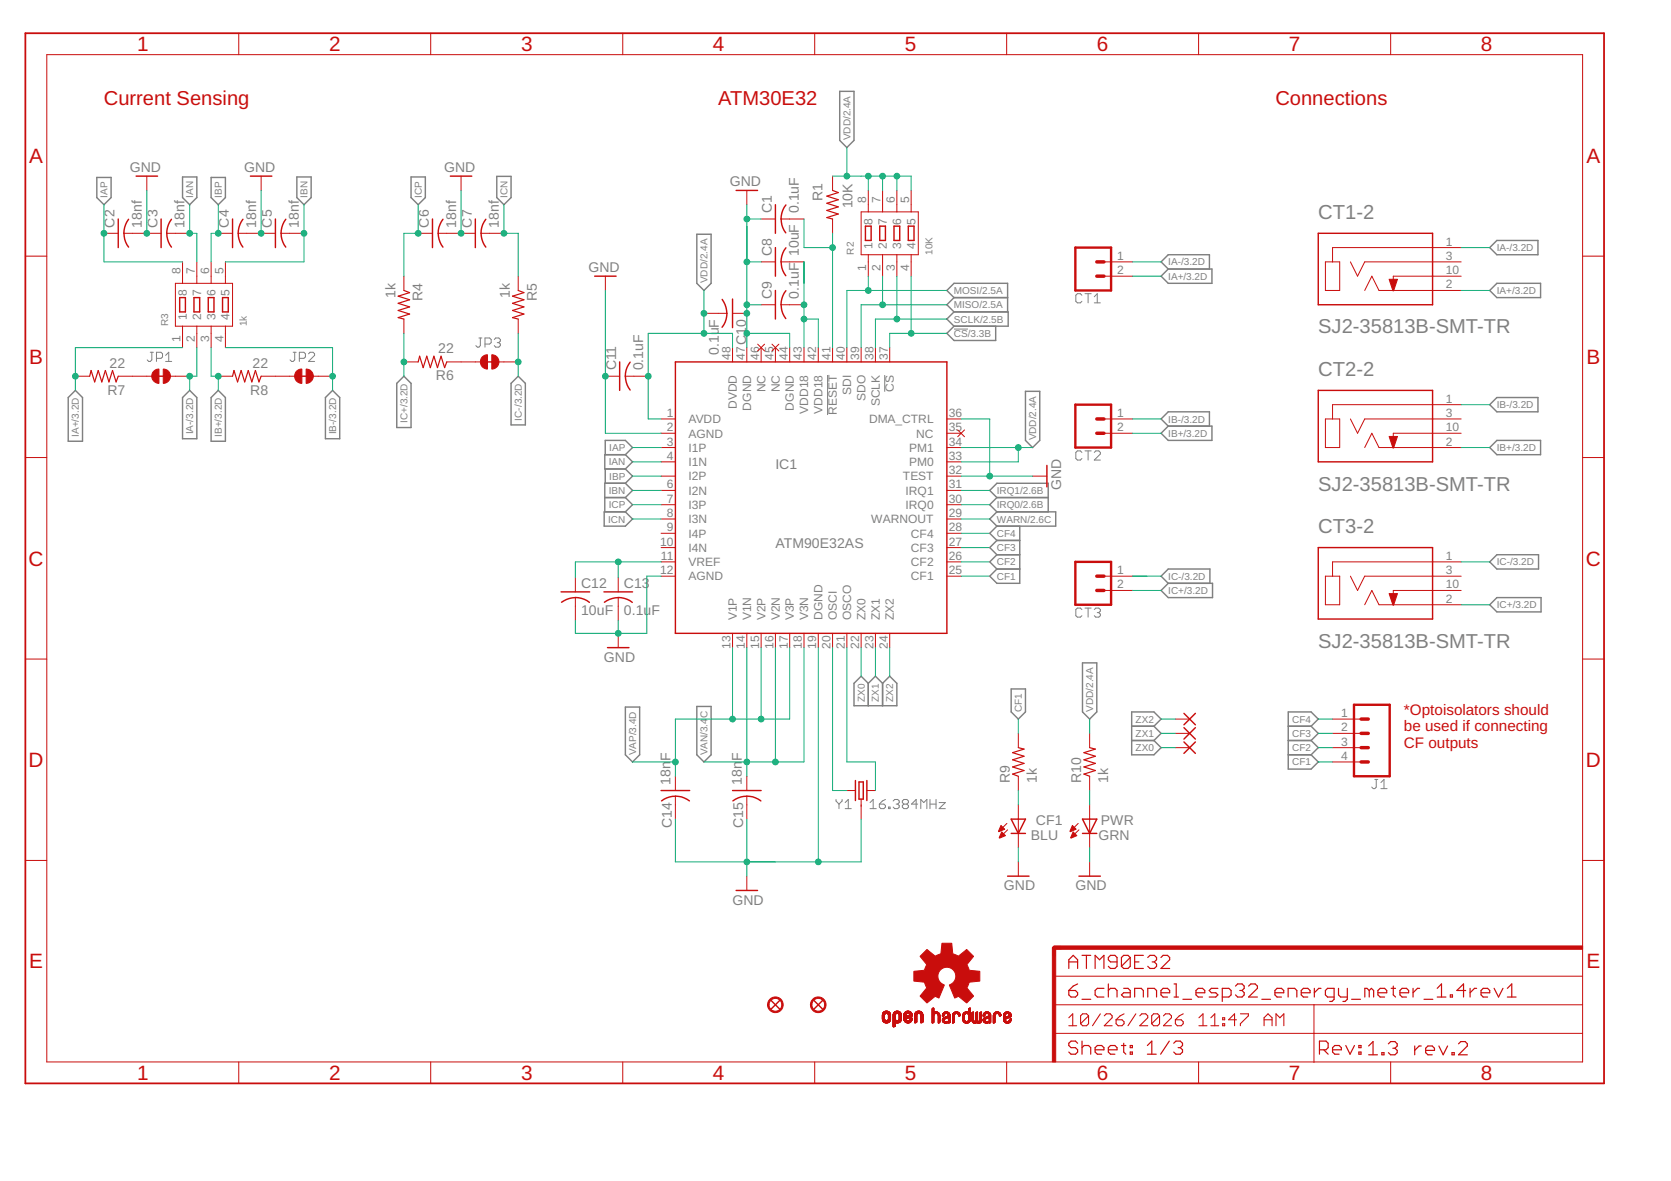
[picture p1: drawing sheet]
<svg xmlns="http://www.w3.org/2000/svg" width="297mm" height="210mm" viewBox="0 0 297 210" stroke-linecap="round" stroke-linejoin="round" font-family="sans-serif">
<defs><g id="words">
<g font-size="3.7" fill="#c90d0c">
<text x="24.4" y="9.1">1</text>
<text x="58.5" y="9.1">2</text>
<text x="92.6" y="9.1">3</text>
<text x="126.7" y="9.1">4</text>
<text x="160.9" y="9.1">5</text>
<text x="195" y="9.1">6</text>
<text x="229.1" y="9.1">7</text>
<text x="263.2" y="9.1">8</text>
<text x="5.2" y="28.9">A</text>
<text x="282" y="28.9">A</text>
<text x="5.2" y="64.7">B</text>
<text x="282" y="64.7">B</text>
<text x="5.1" y="100.5">C</text>
<text x="281.9" y="100.5">C</text>
<text x="5.1" y="136.3">D</text>
<text x="281.9" y="136.3">D</text>
<text x="5.2" y="172.1">E</text>
<text x="282" y="172.1">E</text>
<text x="24.4" y="191.9">1</text>
<text x="58.5" y="191.9">2</text>
<text x="92.6" y="191.9">3</text>
<text x="126.7" y="191.9">4</text>
<text x="160.9" y="191.9">5</text>
<text x="195" y="191.9">6</text>
<text x="229.1" y="191.9">7</text>
<text x="263.2" y="191.9">8</text>
</g>
<g font-size="3.6" fill="#c90d0c">
<text x="18.5" y="18.6">Current Sensing</text>
<text x="127.7" y="18.6">ATM30E32</text>
<text x="226.7" y="18.6">Connections</text>
</g>
<g font-size="3.6" fill="#808080">
<text x="234.3" y="38.9">CT1-2</text>
<text x="234.3" y="59.3">SJ2-35813B-SMT-TR</text>
<text x="234.3" y="66.8">CT2-2</text>
<text x="234.3" y="87.2">SJ2-35813B-SMT-TR</text>
<text x="234.3" y="94.8">CT3-2</text>
<text x="234.3" y="115.1">SJ2-35813B-SMT-TR</text>
</g>
<g font-size="2.7" fill="#c90d0c">
<text x="249.6" y="127.1">*Optoisolators should</text>
<text x="249.6" y="130">be used if connecting</text>
<text x="249.6" y="132.9">CF outputs</text>
</g>
<g font-size="2.5" fill="#808080">
<text x="23.1" y="30.5">GND</text>
<text x="43.4" y="30.5">GND</text>
<text x="79" y="30.5">GND</text>
<text x="129.8" y="33.1">GND</text>
<text x="146.2" y="35.8" transform="rotate(-90 146.2 35.8)">R1</text>
<text x="20.4" y="40.4" transform="rotate(-90 20.4 40.4)">C2</text>
<text x="25.2" y="40.4" transform="rotate(-90 25.2 40.4)">18nf</text>
<text x="28" y="40.4" transform="rotate(-90 28 40.4)">C3</text>
<text x="32.8" y="40.4" transform="rotate(-90 32.8 40.4)">18nf</text>
<text x="40.7" y="40.4" transform="rotate(-90 40.7 40.4)">C4</text>
<text x="45.5" y="40.4" transform="rotate(-90 45.5 40.4)">18nf</text>
<text x="48.3" y="40.4" transform="rotate(-90 48.3 40.4)">C5</text>
<text x="53.1" y="40.4" transform="rotate(-90 53.1 40.4)">18nf</text>
<text x="76.3" y="40.4" transform="rotate(-90 76.3 40.4)">C6</text>
<text x="81.1" y="40.4" transform="rotate(-90 81.1 40.4)">18nf</text>
<text x="83.9" y="40.4" transform="rotate(-90 83.9 40.4)">C7</text>
<text x="88.7" y="40.4" transform="rotate(-90 88.7 40.4)">18nf</text>
<text x="137.2" y="37.9" transform="rotate(-90 137.2 37.9)">C1</text>
<text x="142" y="37.9" transform="rotate(-90 142 37.9)">0.1uF</text>
<text x="151.5" y="37" transform="rotate(-90 151.5 37)">10K</text>
<text x="137.2" y="45.5" transform="rotate(-90 137.2 45.5)">C8</text>
<text x="142" y="45.5" transform="rotate(-90 142 45.5)">10uF</text>
<text x="70.3" y="53" transform="rotate(-90 70.3 53)">1k</text>
<text x="75.1" y="53.5" transform="rotate(-90 75.1 53.5)">R4</text>
<text x="90.6" y="53" transform="rotate(-90 90.6 53)">1k</text>
<text x="95.4" y="53.5" transform="rotate(-90 95.4 53.5)">R5</text>
<text x="104.6" y="48.3">GND</text>
<text x="137.2" y="53.1" transform="rotate(-90 137.2 53.1)">C9</text>
<text x="142" y="53.1" transform="rotate(-90 142 53.1)">0.1uF</text>
<text x="19.5" y="65.3">22</text>
<text x="44.9" y="65.3">22</text>
<text x="77.9" y="62.8">22</text>
<text x="109.5" y="65.8" transform="rotate(-90 109.5 65.8)">C11</text>
<text x="114.3" y="65.8" transform="rotate(-90 114.3 65.8)">0.1uF</text>
<text x="127.8" y="63.1" transform="rotate(-90 127.8 63.1)">0.1uF</text>
<text x="132.6" y="61.3" transform="rotate(-90 132.6 61.3)">C10</text>
<text x="19.1" y="70.1">R7</text>
<text x="44.5" y="70.1">R8</text>
<text x="77.5" y="67.6">R6</text>
<text x="137.8" y="83.4">IC1</text>
<text x="188.6" y="87.2" transform="rotate(-90 188.6 87.2)">GND</text>
<text x="137.8" y="97.3">ATM90E32AS</text>
<text x="103.3" y="104.6">C12</text>
<text x="110.9" y="104.6">C13</text>
<text x="103.3" y="109.4">10uF</text>
<text x="110.9" y="109.4">0.1uF</text>
<text x="107.4" y="117.6">GND</text>
<text x="119.2" y="135.3" transform="rotate(-90 119.2 135.3)">F</text>
<text x="131.9" y="135.3" transform="rotate(-90 131.9 135.3)">F</text>
<text x="119.2" y="139.5" transform="rotate(-90 119.2 139.5)">18n</text>
<text x="131.9" y="139.5" transform="rotate(-90 131.9 139.5)">18n</text>
<text x="179.5" y="139.2" transform="rotate(-90 179.5 139.2)">R9</text>
<text x="184.3" y="139.2" transform="rotate(-90 184.3 139.2)">1k</text>
<text x="192.2" y="139.2" transform="rotate(-90 192.2 139.2)">R10</text>
<text x="197" y="139.2" transform="rotate(-90 197 139.2)">1k</text>
<text x="119.4" y="147.1" transform="rotate(-90 119.4 147.1)">C14</text>
<text x="132.1" y="147.1" transform="rotate(-90 132.1 147.1)">C15</text>
<text x="183.3" y="149.3">BLU</text>
<text x="184.2" y="146.6">CF1</text>
<text x="195.3" y="149.3">GRN</text>
<text x="195.7" y="146.6">PWR</text>
<text x="130.2" y="160.8">GND</text>
<text x="178.5" y="158.3">GND</text>
<text x="191.2" y="158.3">GND</text>
</g>
<g font-size="2.1" fill="#808080">
<text x="154" y="36" transform="rotate(-90 154 36)">8</text>
<text x="155.1" y="39.9" transform="rotate(-90 155.1 39.9)">8</text>
<text x="156.5" y="36" transform="rotate(-90 156.5 36)">7</text>
<text x="157.6" y="39.9" transform="rotate(-90 157.6 39.9)">7</text>
<text x="159.1" y="36" transform="rotate(-90 159.1 36)">6</text>
<text x="160.2" y="39.9" transform="rotate(-90 160.2 39.9)">6</text>
<text x="161.6" y="36" transform="rotate(-90 161.6 36)">5</text>
<text x="162.7" y="39.9" transform="rotate(-90 162.7 39.9)">5</text>
<text x="155.1" y="44.2" transform="rotate(-90 155.1 44.2)">1</text>
<text x="157.6" y="44.2" transform="rotate(-90 157.6 44.2)">2</text>
<text x="160.2" y="44.2" transform="rotate(-90 160.2 44.2)">3</text>
<text x="162.7" y="44.2" transform="rotate(-90 162.7 44.2)">4</text>
<text x="198.6" y="46.2">1</text>
<text x="257" y="46.2">3</text>
<text x="257" y="43.6">1</text>
<text x="32.1" y="48.7" transform="rotate(-90 32.1 48.7)">8</text>
<text x="33.2" y="52.6" transform="rotate(-90 33.2 52.6)">8</text>
<text x="34.6" y="48.7" transform="rotate(-90 34.6 48.7)">7</text>
<text x="35.7" y="52.6" transform="rotate(-90 35.7 52.6)">7</text>
<text x="37.2" y="48.7" transform="rotate(-90 37.2 48.7)">6</text>
<text x="38.3" y="52.6" transform="rotate(-90 38.3 52.6)">6</text>
<text x="39.7" y="48.7" transform="rotate(-90 39.7 48.7)">5</text>
<text x="40.8" y="52.6" transform="rotate(-90 40.8 52.6)">5</text>
<text x="154" y="48.1" transform="rotate(-90 154 48.1)">1</text>
<text x="156.5" y="48.1" transform="rotate(-90 156.5 48.1)">2</text>
<text x="159.1" y="48.1" transform="rotate(-90 159.1 48.1)">3</text>
<text x="161.6" y="48.1" transform="rotate(-90 161.6 48.1)">4</text>
<text x="198.6" y="48.7">2</text>
<text x="257" y="51.3">2</text>
<text x="257" y="48.7">10</text>
<text x="33.2" y="56.9" transform="rotate(-90 33.2 56.9)">1</text>
<text x="35.7" y="56.9" transform="rotate(-90 35.7 56.9)">2</text>
<text x="38.3" y="56.9" transform="rotate(-90 38.3 56.9)">3</text>
<text x="40.8" y="56.9" transform="rotate(-90 40.8 56.9)">4</text>
<text x="32.1" y="60.8" transform="rotate(-90 32.1 60.8)">1</text>
<text x="34.6" y="60.8" transform="rotate(-90 34.6 60.8)">2</text>
<text x="37.2" y="60.8" transform="rotate(-90 37.2 60.8)">3</text>
<text x="39.7" y="60.8" transform="rotate(-90 39.7 60.8)">4</text>
<text x="129.9" y="64" transform="rotate(-90 129.9 64)">48</text>
<text x="132.4" y="64" transform="rotate(-90 132.4 64)">47</text>
<text x="134.9" y="64" transform="rotate(-90 134.9 64)">46</text>
<text x="137.5" y="64" transform="rotate(-90 137.5 64)">45</text>
<text x="140" y="64" transform="rotate(-90 140 64)">44</text>
<text x="142.6" y="64" transform="rotate(-90 142.6 64)">43</text>
<text x="145.1" y="64" transform="rotate(-90 145.1 64)">42</text>
<text x="147.6" y="64" transform="rotate(-90 147.6 64)">41</text>
<text x="150.2" y="64" transform="rotate(-90 150.2 64)">40</text>
<text x="152.7" y="64" transform="rotate(-90 152.7 64)">39</text>
<text x="155.3" y="64" transform="rotate(-90 155.3 64)">38</text>
<text x="157.8" y="64" transform="rotate(-90 157.8 64)">37</text>
<text x="136.1" y="69.7" transform="rotate(-90 136.1 69.7)">NC</text>
<text x="138.6" y="69.7" transform="rotate(-90 138.6 69.7)">NC</text>
<text x="151.3" y="70.2" transform="rotate(-90 151.3 70.2)">SDI</text>
<text x="153.8" y="71.3" transform="rotate(-90 153.8 71.3)">SDO</text>
<text x="158.9" y="69.6" transform="rotate(-90 158.9 69.6)">CS</text>
<text x="257" y="71.6">1</text>
<text x="118.5" y="76.7">2</text>
<text x="118.5" y="74.1">1</text>
<text x="122.4" y="77.8">AGND</text>
<text x="122.4" y="75.2">AVDD</text>
<text x="131" y="72.7" transform="rotate(-90 131 72.7)">DVDD</text>
<text x="133.5" y="73" transform="rotate(-90 133.5 73)">DGND</text>
<text x="141.1" y="73" transform="rotate(-90 141.1 73)">DGND</text>
<text x="143.7" y="73.5" transform="rotate(-90 143.7 73.5)">VDD18</text>
<text x="146.2" y="73.5" transform="rotate(-90 146.2 73.5)">VDD18</text>
<text x="148.8" y="73.8" transform="rotate(-90 148.8 73.8)">RESET</text>
<text x="154.5" y="75.2">DMA_CTRL</text>
<text x="156.4" y="72.2" transform="rotate(-90 156.4 72.2)">SCLK</text>
<text x="162.9" y="77.8">NC</text>
<text x="168.7" y="74.1">36</text>
<text x="168.7" y="76.7">35</text>
<text x="198.6" y="74.1">1</text>
<text x="198.6" y="76.7">2</text>
<text x="257" y="74.1">3</text>
<text x="257" y="76.7">10</text>
<text x="118.5" y="81.7">4</text>
<text x="118.5" y="79.2">3</text>
<text x="122.4" y="82.9">I1N</text>
<text x="122.4" y="80.3">I1P</text>
<text x="161.6" y="82.9">PM0</text>
<text x="161.6" y="80.3">PM1</text>
<text x="168.7" y="81.7">33</text>
<text x="168.7" y="79.2">34</text>
<text x="257" y="79.2">2</text>
<text x="118.5" y="86.8">6</text>
<text x="118.5" y="89.4">7</text>
<text x="122.4" y="87.9">I2N</text>
<text x="122.4" y="85.4">I2P</text>
<text x="160.5" y="85.4">TEST</text>
<text x="161" y="87.9">IRQ1</text>
<text x="168.7" y="89.4">30</text>
<text x="168.7" y="86.8">31</text>
<text x="168.7" y="84.3">32</text>
<text x="118.5" y="91.9">8</text>
<text x="118.5" y="94.4">9</text>
<text x="122.4" y="93">I3N</text>
<text x="122.4" y="90.5">I3P</text>
<text x="122.4" y="95.5">I4P</text>
<text x="154.9" y="93">WARNOUT</text>
<text x="161" y="90.5">IRQ0</text>
<text x="161.9" y="95.6">CF4</text>
<text x="168.7" y="94.4">28</text>
<text x="168.7" y="91.9">29</text>
<text x="117.3" y="97">10</text>
<text x="117.5" y="99.5">11</text>
<text x="122.4" y="98.1">I4N</text>
<text x="122.4" y="100.6">VREF</text>
<text x="161.9" y="100.6">CF2</text>
<text x="161.9" y="98.1">CF3</text>
<text x="168.7" y="99.5">26</text>
<text x="168.7" y="97">27</text>
<text x="257" y="99.5">1</text>
<text x="117.3" y="102.1">12</text>
<text x="122.4" y="103.2">AGND</text>
<text x="161.9" y="103.2">CF1</text>
<text x="168.7" y="102.1">25</text>
<text x="198.6" y="102.1">1</text>
<text x="198.6" y="104.6">2</text>
<text x="257" y="102.1">3</text>
<text x="257" y="107.1">2</text>
<text x="257" y="104.6">10</text>
<text x="131" y="110.2" transform="rotate(-90 131 110.2)">V1P</text>
<text x="133.5" y="110.2" transform="rotate(-90 133.5 110.2)">V1N</text>
<text x="136.1" y="110.2" transform="rotate(-90 136.1 110.2)">V2P</text>
<text x="138.6" y="110.2" transform="rotate(-90 138.6 110.2)">V2N</text>
<text x="141.1" y="110.2" transform="rotate(-90 141.1 110.2)">V3P</text>
<text x="143.7" y="110.2" transform="rotate(-90 143.7 110.2)">V3N</text>
<text x="146.2" y="110.2" transform="rotate(-90 146.2 110.2)">DGND</text>
<text x="148.8" y="110.2" transform="rotate(-90 148.8 110.2)">OSCI</text>
<text x="151.3" y="110.2" transform="rotate(-90 151.3 110.2)">OSCO</text>
<text x="153.8" y="110.2" transform="rotate(-90 153.8 110.2)">ZX0</text>
<text x="156.4" y="110.2" transform="rotate(-90 156.4 110.2)">ZX1</text>
<text x="158.9" y="110.2" transform="rotate(-90 158.9 110.2)">ZX2</text>
<text x="129.9" y="115.3" transform="rotate(-90 129.9 115.3)">13</text>
<text x="132.4" y="115.3" transform="rotate(-90 132.4 115.3)">14</text>
<text x="134.9" y="115.3" transform="rotate(-90 134.9 115.3)">15</text>
<text x="137.5" y="115.3" transform="rotate(-90 137.5 115.3)">16</text>
<text x="140" y="115.3" transform="rotate(-90 140 115.3)">17</text>
<text x="142.6" y="115.3" transform="rotate(-90 142.6 115.3)">18</text>
<text x="145.1" y="115.3" transform="rotate(-90 145.1 115.3)">19</text>
<text x="147.6" y="115.3" transform="rotate(-90 147.6 115.3)">20</text>
<text x="150.2" y="115.3" transform="rotate(-90 150.2 115.3)">21</text>
<text x="152.7" y="115.3" transform="rotate(-90 152.7 115.3)">22</text>
<text x="155.3" y="115.3" transform="rotate(-90 155.3 115.3)">23</text>
<text x="157.8" y="115.3" transform="rotate(-90 157.8 115.3)">24</text>
<text x="238.4" y="127.4">1</text>
<text x="238.4" y="130">2</text>
<text x="238.4" y="132.5">3</text>
<text x="238.4" y="135.1">4</text>
</g>
<g font-size="1.8" fill="#808080">
<text x="151.2" y="25" transform="rotate(-90 151.2 25)">VDD/2.4A</text>
<text x="19.1" y="35.1" transform="rotate(-90 19.1 35.1)">IAP</text>
<text x="34.3" y="35.1" transform="rotate(-90 34.3 35.1)">IAN</text>
<text x="39.4" y="35.1" transform="rotate(-90 39.4 35.1)">IBP</text>
<text x="54.7" y="35.1" transform="rotate(-90 54.7 35.1)">IBN</text>
<text x="75" y="35.1" transform="rotate(-90 75 35.1)">ICP</text>
<text x="90.2" y="35.1" transform="rotate(-90 90.2 35.1)">ICN</text>
<text x="151.8" y="45.3" transform="rotate(-90 151.8 45.3)">R2</text>
<text x="165.8" y="45.3" transform="rotate(-90 165.8 45.3)">10K</text>
<text x="207.7" y="47.2">IA-/3.2D</text>
<text x="266.1" y="44.6">IA-/3.2D</text>
<text x="125.8" y="50.3" transform="rotate(-90 125.8 50.3)">VDD/2.4A</text>
<text x="169.6" y="52.3">MOSI/2.5A</text>
<text x="207.7" y="49.7">IA+/3.2D</text>
<text x="266.1" y="52.3">IA+/3.2D</text>
<text x="29.9" y="58" transform="rotate(-90 29.9 58)">R3</text>
<text x="43.9" y="58" transform="rotate(-90 43.9 58)">1k</text>
<text x="169.6" y="54.8">MISO/2.5A</text>
<text x="169.6" y="57.3">SCLK/2.5B</text>
<text x="169.6" y="59.9">CS/3.3B</text>
<text x="14" y="77.6" transform="rotate(-90 14 77.6)">IA+/3.2D</text>
<text x="34.3" y="77.2" transform="rotate(-90 34.3 77.2)">IA-/3.2D</text>
<text x="39.4" y="77.6" transform="rotate(-90 39.4 77.6)">IB+/3.2D</text>
<text x="59.7" y="77.2" transform="rotate(-90 59.7 77.2)">IB-/3.2D</text>
<text x="72.4" y="75.2" transform="rotate(-90 72.4 75.2)">IC+/3.2D</text>
<text x="92.8" y="74.8" transform="rotate(-90 92.8 74.8)">IC-/3.2D</text>
<text x="207.7" y="77.6">IB+/3.2D</text>
<text x="207.7" y="75.1">IB-/3.2D</text>
<text x="266.1" y="72.6">IB-/3.2D</text>
<text x="108.2" y="82.7">IAN</text>
<text x="108.3" y="80.2">IAP</text>
<text x="184.2" y="78.3" transform="rotate(-90 184.2 78.3)">VDD/2.4A</text>
<text x="266.1" y="80.2">IB+/3.2D</text>
<text x="108.2" y="87.8">IBN</text>
<text x="108.3" y="85.3">IBP</text>
<text x="177.2" y="87.8">IRQ1/2.6B</text>
<text x="108.1" y="92.9">ICN</text>
<text x="108.2" y="90.3">ICP</text>
<text x="177.2" y="92.9">WARN/2.6C</text>
<text x="177.2" y="95.4">CF4</text>
<text x="177.2" y="90.3">IRQ0/2.6B</text>
<text x="177.2" y="98">CF3</text>
<text x="177.2" y="100.5">CF2</text>
<text x="266.1" y="100.5">IC-/3.2D</text>
<text x="177.2" y="103">CF1</text>
<text x="207.7" y="105.6">IC+/3.2D</text>
<text x="207.7" y="103">IC-/3.2D</text>
<text x="266.1" y="108.1">IC+/3.2D</text>
<text x="153.7" y="124.7" transform="rotate(-90 153.7 124.7)">ZX0</text>
<text x="156.2" y="124.7" transform="rotate(-90 156.2 124.7)">ZX1</text>
<text x="158.8" y="124.7" transform="rotate(-90 158.8 124.7)">ZX2</text>
<text x="125.8" y="127.6" transform="rotate(-90 125.8 127.6)">C</text>
<text x="181.6" y="126.5" transform="rotate(-90 181.6 126.5)">CF1</text>
<text x="194.3" y="126.5" transform="rotate(-90 194.3 126.5)">VDD/2.4A</text>
<text x="201.9" y="131">ZX1</text>
<text x="201.9" y="128.4">ZX2</text>
<text x="229.7" y="128.4">CF4</text>
<text x="229.7" y="131">CF3</text>
<text x="113.1" y="134.1" transform="rotate(-90 113.1 134.1)">VAP/3.4D</text>
<text x="125.8" y="134.1" transform="rotate(-90 125.8 134.1)">VAN/3.4</text>
<text x="201.9" y="133.5">ZX0</text>
<text x="229.7" y="133.5">CF2</text>
<text x="229.7" y="136.1">CF1</text>
</g>
</g></defs>
<g fill="none" stroke="#808080" stroke-width=".18">
<path d="M169.6 58.5h2.5M192.3 52.5l-.3-.3h-.5l-.3 .3v1.1l.3 .2h.5l.3-.2M192.9 52.2h1.1M193.4 52.2v1.6M194.5 53.8h1.1M194.5 52.7l.6-.5v1.6M26.7 62.6h.6M27 62.6v1.4l-.3 .2h-.3l-.2-.2M27.8 63.7h.8l.3-.3v-.5l-.3-.3h-.8v1.6M29.4 64.2h1.1M29.4 63.2l.6-.6v1.6M52.1 62.6h.5"/>
<path d="M52.4 62.6v1.4l-.3 .2h-.3l-.2-.2M53.2 63.7h.8l.3-.3v-.5l-.3-.3h-.8v1.6M54.8 62.9l.3-.3h.5l.3 .3v.3l-1.1 1h1.1M85.1 60.1h.6M85.4 60.1v1.3l-.3 .3h-.2l-.3-.3M86.2 61.2h.8l.3-.3v-.6l-.3-.2h-.8v1.6M87.9 60.3l.2-.2h.6l.2 .2v.3l-.2 .3M88.4 60.9h.3M88.7 60.9l.2 .3v.2l-.2 .3h-.6l-.2-.3M147.1 66.7v7.1M157.3 66.7v2.9M192.3 80.4l-.3-.3h-.5l-.3 .3v1.1l.3 .3h.5l.3-.3"/>
<path d="M192.9 80.1h1.1M193.4 80.1v1.7M194.5 80.4l.3-.3h.5l.3 .3v.3l-1.1 1.1h1.1M192.3 108.3l-.3-.2h-.5l-.3 .2v1.1l.3 .3h.5l.3-.3M192.9 108.1h1.1M193.4 108.1v1.6M194.5 108.3l.3-.2h.5l.3 .2v.3l-.3 .3M195.1 108.9h.2M195.3 108.9l.3 .3v.2l-.3 .3h-.5l-.3-.3M244.4 138.5h.5M244.6 138.5v1.4l-.2 .3h-.3l-.3-.3M245.5 139.1l.5-.6v1.7"/>
<path d="M148.6 142.1v.3l.5 .5M149.1 142.9v.8M149.7 142.1v.3l-.6 .5M150.2 143.7h1.1M150.2 142.6l.6-.5v1.6M154.7 142.6l.5-.5v1.6M154.7 143.7h1.1M156.3 142.9h.8l.3 .3v.2l-.3 .3h-.5l-.3-.3zM157.4 142.1l-.6 .3-.5 .5M157.9 143.4h.3v.3h-.3zM158.8 142.4l.2-.3h.6l.3 .3v.2l-.3 .3M159.3 142.9h.3"/>
<path d="M159.6 142.9l.3 .3v.2l-.3 .3h-.6l-.2-.3M160.7 142.9l-.3 .3v.2l.3 .3h.5l.3-.3v-.2l-.3-.3M160.7 142.9h.5M160.7 142.9l-.3-.3v-.2l.3-.3h.5l.3 .3v.2l-.3 .3M163.1 142.9h-1.1l.9-.8v1.6M163.7 143.7v-1.6l.5 .5 .6-.5v1.6M165.3 142.9h1.1M165.3 142.1v1.6M166.4 142.1v1.6M166.9 142.6h1.1l-1.1 1.1h1.1M245.5 140.2h1.1"/>
</g>
<g fill="none" stroke="#808080" stroke-width=".25">
<path d="M149.3 16.2h2.5v8.8l-1.3 1.2-1.2-1.2zM17.2 31.5h2.5v3.6l-1.2 1.3-1.3-1.3zM32.4 31.5h2.6v3.6l-1.3 1.3-1.3-1.3zM37.5 31.5h2.6v3.6l-1.3 1.3-1.3-1.3zM52.8 31.5h2.5v3.6l-1.3 1.3-1.2-1.3zM73.1 31.5h2.5v3.6l-1.3 1.3-1.2-1.3zM88.3 31.3h2.5v3.8l-1.2 1.3-1.3-1.3zM123.9 41.6h2.5v8.8l-1.3 1.2-1.2-1.2zM169.6 52.9l-1.3-1.3 1.3-1.2h9.5v5M169.6 52.9h9.5M169.6 52.9l-1.3 1.3 1.3 1.2M169.6 55.4h9.6v2.6h-9.6"/>
<path d="M169.6 55.4l-1.3 1.3 1.3 1.3M169.6 58l-1.3 1.2 1.3 1.3h7.4v-2.5M206.4 49.1l1.3-1.3h7.7v2.6h-7.7zM207.7 47.8l-1.3-1.3 1.3-1.2h7.3v2.5M264.8 44l1.3-1.3h7.3v2.6h-7.3zM266.1 50.4h7.8v2.5h-7.8l-1.3-1.3zM13.4 69.4l1.3 1.3v7.7h-2.6v-7.7zM33.7 69.4l1.3 1.3v7.3h-2.6v-7.3zM37.5 70.7l1.3-1.3 1.3 1.3v7.7h-2.6zM57.8 70.7l1.3-1.3 1.3 1.3v7.3h-2.6zM70.5 68.1l1.3-1.2 1.3 1.2v7.9h-2.6zM92.1 66.9l1.3 1.2v7.4h-2.6v-7.4z"/>
<path d="M182.3 69.6h2.5v8.7l-1.2 1.2-1.3-1.2zM207.7 75.7h7.7v2.6h-7.7l-1.3-1.3zM207.7 75.7l-1.3-1.2 1.3-1.3h7.3v2.5M264.8 79.5l1.3-1.2h7.8v2.5h-7.8zM264.8 71.9l1.3-1.2h7.3v2.5h-7.3zM107.4 91h3.8l1.2 1.2-1.2 1.3h-3.8zM107.5 88.4h3.7M107.6 80.8v-2.5h3.6l1.2 1.2-1.2 1.3M107.6 83.4v2.5M111.2 80.8h-3.7v2.6h3.7M111.2 80.8l1.2 1.3-1.2 1.3M111.2 85.9h-3.7v5.1"/>
<path d="M111.2 88.4l1.2 1.3-1.2 1.3M111.2 83.4l1.2 1.2-1.2 1.3M111.2 85.9l1.2 1.3-1.2 1.2M177.2 91h10.5v2.5h-10.5M177.2 88.4h9.1M177.2 96.1l-1.3 1.2 1.3 1.3M177.2 88.4l-1.3-1.2 1.3-1.3h9.1v5.1M177.2 91l-1.3 1.2 1.3 1.3M177.2 93.5l-1.3 1.3 1.3 1.3M177.2 96.1h4.1M177.2 98.6h4.1M177.2 98.6l-1.3 1.3 1.3 1.2"/>
<path d="M177.2 88.4l-1.3 1.3 1.3 1.3M181.3 93.5v10.2h-4.1l-1.3-1.3 1.3-1.3M266.1 98.6h7.4v2.5h-7.4l-1.3-1.2zM177.2 101.1h4.1M192.4 117.8h2.6v8.7l-1.3 1.3-1.3-1.3zM207.7 103.7l-1.3-1.3 1.3-1.3h7.4v2.6M207.7 103.7h7.8v2.5h-7.8l-1.3-1.3zM266.1 106.2h7.8v2.6h-7.8l-1.3-1.3zM111.2 125.7h2.5v8.5l-1.3 1.2-1.2-1.2zM123.9 125.6h2.5v8.6l-1.3 1.2-1.2-1.2zM154.3 121.5l-1.2-1.3-1.3 1.3v3.9h7.6v-3.9l-1.2-1.3-1.3 1.3M154.3 121.5v3.9"/>
<path d="M154.3 121.5l1.3-1.3 1.3 1.3M156.9 121.5v3.9M179.7 122.4h2.6v4.1l-1.3 1.3-1.3-1.3zM201.2 131.6h3.9M201.2 129.1h3.9M205.1 129.1l1.3-1.3-1.3-1.3h-3.9v7.7h3.9l1.3-1.3-1.3-1.3M205.1 129.1l1.3 1.2-1.3 1.3M229 134.2h4.1M229 131.6h4.1M229 129.1h4.1M233.1 129.1l1.2-1.3-1.2-1.3h-4.1v10.2h4.1l1.2-1.3-1.2-1.2M233.1 129.1l1.2 1.2-1.2 1.3"/>
<path d="M233.1 131.6l1.2 1.3-1.2 1.3"/>
</g>
<g fill="none" stroke="#c90d0c" stroke-width=".21">
<path d="M148 33.8l1 .4-2 .7 2 .6-2 .6 2 .7-2 .6 2 .6-2 .7 1 .2M71.8 51.6l1 .4-2 .6 2 .7-2 .6 2 .6-2 .7 2 .6-2 .7 1 .2M92.1 51.6l1 .4-2 .6 2 .7-2 .6 2 .6-2 .7 2 .6-2 .7 1 .2M15.9 66.9l.3-1.1 .6 2.1 .7-2.1 .6 2.1 .6-2.1 .7 2.1 .6-2.1 .6 2.1 .4-1M41.3 66.9l.3-1.1 .6 2.1 .7-2.1 .6 2.1 .6-2.1 .7 2.1 .6-2.1 .6 2.1 .4-1M74.3 64.3l.3-1 .6 2 .7-2 .6 2 .6-2 .7 2 .6-2 .6 2 .4-1M181 132.9l1 .2-2 .7 2 .6-2 .6 2 .7-2 .6 2 .6-2 .7 1 .4M193.7 132.9l1 .2-2 .7 2 .6-2 .6 2 .7-2 .6 2 .6-2 .7 1 .4M190 172.1v-1.5l.8-.8 .8 .8v1.5M190 176h1.2l.4 .4v.4l-.4 .4h-.8l-.4-.4zM190 171h1.6M191.6 174.9l-.8 .4-.8 .7"/>
<path d="M192.3 177.6h1.6M192.3 169.8h1.6M193.1 169.8v2.3M194.7 172.1v-2.3l.8 .8 .7-.8v2.3M196.2 175.7h-1.1l-.4 .3v.8l.4 .4h1.1M197 176l.4-.3h.8l.4 .3v1.2M197 174.9v2.3M198.6 171h-1.2l-.4-.4v-.4l.4-.4h.8l.4 .4v1.5l-.4 .4h-.8l-.4-.4M199.7 175.7h.8l.4 .3v1.2h-1.2l-.4-.4 .4-.4h1.2M200.9 170.2v1.5l-.4 .4h-.8l-.4-.4M200.9 170.2l-.4-.4h-.8l-.4 .4v1.5M200.9 170.2l-1.6 1.5"/>
<path d="M201.7 177.2v-1.5h1.2l.3 .3v1.2M201.7 171h.8M203.2 169.8h-1.5v2.3h1.5M204 177.2v-1.5h1.2l.4 .3v1.2M204 170.2l.4-.4h.8l.4 .4v.4l-.4 .4M204.8 171h.4M205.2 171l.4 .4v.3l-.4 .4h-.8l-.4-.4M206.4 176.4h1.5v-.4l-.4-.3h-.7l-.4 .3v.8l.4 .4h.7M206.4 170.2l.4-.4h.7l.4 .4v.4l-1.5 1.5h1.5M208.7 177.2h.8M208.7 174.9h.4v2.3M210.3 177.6h1.5"/>
<path d="M212.6 176.4h1.6v-.4l-.4-.3h-.8l-.4 .3v.8l.4 .4h.8M216.5 175.7h-1.2l-.4 .3 .4 .4h.8l.4 .4-.4 .4h-1.2M217.3 177.2h1.1l.4-.4v-.8l-.4-.3h-1.1v2.3M219.6 175.3l.4-.4h.8l.4 .4v.4l-.4 .3M220.4 176h.4M220.8 176l.4 .4v.4l-.4 .4h-.8l-.4-.4M222 175.3l.4-.4h.7l.4 .4v.4l-1.5 1.5h1.5M224.3 177.6h1.5M226.6 176.4h1.6v-.4l-.4-.3h-.8l-.4 .3v.8l.4 .4h.8M229 177.2v-1.5h1.1l.4 .3v1.2M231.3 176.4h1.6v-.4l-.4-.3h-.8l-.4 .3v.8l.4 .4h.8M233.6 175.7v1.5"/>
<path d="M234.8 175.7h-.4l-.8 .7M237.2 177.2h-1.2l-.4-.4v-.8l.4-.3h1.2v1.9l-.4 .4h-.4M237.9 175.7v1.1l.4 .4h1.2M239.5 175.7v1.9l-.4 .4h-.4M240.3 177.6h1.5M243.4 176l-.4-.3h-.4v1.5M243.4 176v1.2M243.4 176l.4-.3 .4 .3v1.2M244.9 176.4h1.6v-.4l-.4-.3h-.8l-.4 .3v.8l.4 .4h.8M247.3 175.7h.8M247.7 175.3v1.5l.4 .4M248.9 176.4h1.5v-.4l-.4-.3h-.8l-.3 .3v.8l.3 .4h.8"/>
<path d="M251.2 175.7v1.5M252.3 175.7h-.3l-.8 .7M253.1 177.6h1.6M255.5 177.2h1.5M255.5 175.7l.7-.8v2.3M257.8 176.8h.4v.4h-.4zM260.5 176h-1.5l1.2-1.1v2.3M261.3 175.7v1.5M262.5 175.7h-.4l-.8 .7M263.3 176.4h1.5v-.4l-.4-.3h-.7l-.4 .3v.8l.4 .4h.7M265.6 175.7l.8 1.5 .8-1.5M267.9 177.2h1.6"/>
<path d="M267.9 175.7l.8-.8v2.3M191.6 185.4l-.4-.4h-.8l-.4 .4v.4l.4 .4h.8l.4 .4v.4l-.4 .4h-.8l-.4-.4M192.3 186.2l.4-.4h.8l.4 .4v1.2M192.3 185v2.4M194.7 186.6h1.5v-.4l-.4-.4h-.7l-.4 .4v.8l.4 .4h.7M197 186.6h1.6v-.4l-.4-.4h-.8l-.4 .4v.8l.4 .4h.8M199.3 185.8h.8M199.7 185.4v1.6l.4 .4M200.9 185.8h.4v.4h-.4zM200.9 187h.4v.4h-.4zM204 185.8l.7-.8v2.4M204 187.4h1.5"/>
<path d="M207.9 185l-1.6 2.4M208.6 185.4l.4-.4h.8l.4 .4v.4l-.4 .4M209.4 186.2h.4M209.8 186.2l.4 .4v.4l-.4 .4h-.8l-.4-.4M234.5 186.6h1.2l.4-.4v-.8l-.4-.4h-1.2v2.4M235.3 186.6l.8 .8M236.9 186.6h1.5v-.4l-.4-.4h-.7l-.4 .4v.8l.4 .4h.7M239.2 185.8l.8 1.6 .8-1.6M241.6 187h.3v.4h-.3zM241.6 185.8h.3v.4h-.3zM243.3 185.9l.8-.8v2.4M243.3 187.5h1.6"/>
<path d="M245.6 187.1h.4v.4h-.4zM246.8 185.5l.4-.4h.8l.4 .4v.4l-.4 .4M247.6 186.3h.4M248 186.3l.4 .4v.4l-.4 .4h-.8l-.4-.4M251.5 185.9v1.6M252.6 185.9h-.3l-.8 .8M253.4 186.7h1.6v-.4l-.4-.4h-.8l-.4 .4v.8l.4 .4h.8M255.8 185.9l.7 1.6 .8-1.6M258.1 187.1h.4v.4h-.4zM259.3 185.5l.4-.4h.8l.3 .4v.4l-1.5 1.6h1.5"/>
</g>
<g fill="none" stroke="#c90d0c" stroke-width=".19">
<path d="M190 180.9l.7-.7v2.1M190 182.3h1.4M193.5 180.6v1.3l-.4 .4h-.7l-.3-.4M193.5 180.6l-.4-.4h-.7l-.3 .4v1.3M193.5 180.6l-1.4 1.3M195.6 180.2l-1.4 2.1M196.3 180.6l.4-.4h.7l.3 .4v.3l-1.4 1.4h1.4M198.4 181.3h1.1l.3 .3v.3l-.3 .4h-.7l-.4-.4zM199.8 180.2l-.7 .4-.7 .7M201.9 180.2l-1.4 2.1M202.6 180.6l.4-.4h.7l.3 .4v.3l-1.4 1.4h1.4M206.1 180.6v1.3l-.3 .4h-.7l-.4-.4"/>
<path d="M206.1 180.6l-.3-.4h-.7l-.4 .4v1.3M206.1 180.6l-1.4 1.3M206.8 180.6l.4-.4h.7l.3 .4v.3l-1.4 1.4h1.4M208.9 181.3h1.1l.3 .3v.3l-.3 .4h-.7l-.4-.4zM210.3 180.2l-.7 .4-.7 .7M213.1 182.3h1.4M213.1 180.9l.7-.7v2.1M215.2 182.3h1.4M215.2 180.9l.7-.7v2.1M217.3 181.9h.4v.4h-.4zM217.3 180.9h.4v.4h-.4zM219.8 181.3h-1.4l1.1-1.1v2.1"/>
<path d="M220.5 180.2h1.4v.4l-1.4 1.3v.4M224.7 181.3h1.4M224.7 182.3v-1.4l.7-.7 .7 .7v1.4M226.8 182.3v-2.1l.7 .7 .7-.7v2.1"/>
</g>
<g fill="#c90d0c" stroke="#c90d0c" stroke-width=".18">
<path d="M187.1 168.4h.6v20.3h-.6z"/>
<path d="M187.3 168.1h94v.6h-94z"/>
</g>
<g fill="none" stroke="#c90d0c" stroke-width=".18">
<path d="M8.3 9.7h273v179h-273zM42.4 5.9v3.8M76.6 5.9v3.8M110.7 5.9v3.8M144.8 5.9v3.8M178.9 5.9v3.8M213.1 5.9v3.8M247.2 5.9v3.8M26.1 31.3v2.5M46.4 31.3v2.5M82 31.3v2.5M132.8 33.8v2.6"/>
<path d="M135.3 38.9h2.5M138.9 38.9h4M148 31.3v2.5M148 38.9v2.6M153.1 37.7h10.1v7.6h-10.1zM154.3 33.8v3.9M156.9 33.8v3.9M159.4 33.8v3.9M162 33.8v3.9M4.5 45.5h3.8M18.5 41.5h2.5M22 41.5h6.6"/>
<path d="M29.7 41.5h4M31.2 50.4h10.1v7.6h-10.1zM32.4 46.5v3.9M32.4 58v3.8M35 46.5v3.9M35 58v3.8M37.5 46.5v3.9M37.5 58v3.8M38.8 41.5h2.5M40.1 46.5v3.9M40.1 58v3.8M42.4 41.5h6.6"/>
<path d="M50 41.5h4M71.8 49.1v2.5M71.8 56.7v2.5M74.3 41.5h2.6M77.9 41.5h6.6M85.5 41.5h4.1M92.1 49.1v2.5M92.1 56.7v2.5M107.6 49.1v2.5M125.1 55.7h4.1M130.2 55.7h2.6M135.3 46.5h2.5"/>
<path d="M135.3 54.2h2.5M138.9 46.5h4M138.9 54.2h4M154.3 45.3v3.8M156.9 45.3v3.8M159.4 45.3v3.8M162 45.3v3.8M196.2 46.5h5.1M196.2 49.1h5.1M235.6 46.5h2.5v5.1h-2.5zM240.1 46.5l1.2 2.6 1.3-2.6h17.1M242.6 51.6l1.3-2.5 1.2 2.5h14.6"/>
<path d="M259.7 44h-22.8v2.5M259.7 49.1h-12v2.5M281.3 45.5h3.8M13.4 66.9h2.5M21 66.9h6M30.3 66.9h3.4M38.8 66.9h2.5M46.4 66.9h6M55.7 66.9h3.4M71.8 64.3h2.5M79.4 64.3h6M88.7 64.3h3.4"/>
<path d="M107.6 66.9h2.6M111.2 66.9h4M117.5 77h2.6M117.5 74.5h2.6M117.5 79.5h2.6M130.2 61.8v2.5M132.8 61.8v2.5M134.7 61.2l1.2 1.2M135.3 61.8v2.5M135.9 61.2l-1.2 1.2M137.2 61.2l1.3 1.2M137.8 61.8v2.5"/>
<path d="M138.5 61.2l-1.3 1.2M140.4 61.8v2.5M142.9 61.8v2.5M145.5 61.8v2.5M148 61.8v2.5M150.5 61.8v2.5M153.1 61.8v2.5M155.6 61.8v2.5M158.2 61.8v2.5M168.3 77h2.6M168.3 74.5h2.6M168.3 79.5h2.6"/>
<path d="M170.2 76.4l1.2 1.2M171.4 76.4l-1.2 1.2M196.2 77h5.1M196.2 74.5h5.1M235.6 74.5h2.5v5h-2.5zM240.1 74.5l1.2 2.5 1.3-2.5h17.1M242.6 79.5l1.3-2.5 1.2 2.5h14.6M259.7 77h-12v2.5M259.7 71.9h-22.8v2.6M4.5 81.3h3.8M117.5 99.9h2.6M117.5 97.3h2.6"/>
<path d="M117.5 94.8h2.6M117.5 82.1h2.6M117.5 87.2h2.6M117.5 84.6h2.6M117.5 92.2h2.6M117.5 89.7h2.6M168.3 99.9h2.6M168.3 97.3h2.6M168.3 94.8h2.6M168.3 82.1h2.6M168.3 87.2h2.6M168.3 84.6h2.6"/>
<path d="M168.3 92.2h2.6M168.3 89.7h2.6M183.6 84.6h2.5M259.7 99.9h-22.8v2.5M281.3 81.3h3.8M4.5 117.1h3.8M102.3 102.7v2.5M102.3 106.2v4.1M109.9 102.7v2.5M109.9 106.2v4.1M109.9 112.6v2.5M117.5 102.4h2.6"/>
<path d="M130.2 112.6v2.5M132.8 112.6v2.5M135.3 112.6v2.5M137.8 112.6v2.5M140.4 112.6v2.5M142.9 112.6v2.5M145.5 112.6v2.5M148 112.6v2.5M150.5 112.6v2.5M153.1 112.6v2.5M155.6 112.6v2.5M158.2 112.6v2.5"/>
<path d="M168.3 102.4h2.6M196.2 102.4h5.1M196.2 104.9h5.1M235.6 102.4h2.5v5.1h-2.5zM240.1 102.4l1.2 2.5 1.3-2.5h17.1M242.6 107.5l1.3-2.6 1.2 2.6h14.6M259.7 104.9h-12v2.6M281.3 117.1h3.8M120.1 138v2.5M132.8 138v2.5M181 130.3v2.6M181 138v2.5"/>
<path d="M193.7 130.3v2.6M193.7 138v2.5M208.9 127.8h2.6M208.9 130.3h2.6M208.9 132.9h2.6M236.9 127.8h5.1M236.9 130.3h5.1M236.9 132.9h5.1M236.9 135.4h5.1M4.5 152.9h3.8M120.1 141.5v4.1M132.8 141.5v4.1"/>
<path d="M132.8 155.7v2.6M150.5 140.5h1.6M153.1 142.1v3.5M154.1 140.5h1.5M179 146.3l-1.4 1.4M179.1 147.5l-1.4 1.4M181 143v7.6M181 153.2v2.5M191.7 146.3l-1.4 1.4M191.8 147.5l-1.4 1.4M193.7 143v7.6M193.7 153.2v2.5"/>
<path d="M281.3 152.9h3.8M157 180h1.1M157.1 179.9h1M157.2 179.8h.8M157.2 179.8h.7M157.4 179.7h.4M158.9 180h1.2M159 179.9h1M159.1 179.8h.8M159.2 179.8h.6M159.3 179.7h.4M160.8 180h1.2"/>
<path d="M160.9 179.9h1M161 179.8h.8M161.1 179.8h.7M161.2 179.7h.4M162.8 180h1.1M162.8 179.9h1M162.9 179.8h.8M163 179.8h.7M163.1 179.7h.4M165.7 179.3h.3M165.7 180h1.1M165.7 179.9l1.1 .1"/>
<path d="M165.7 179.9h.3M165.7 179.8h.3M165.7 179.7h.3M165.7 179.6h.3M165.7 179.5h.3M165.7 179.4h.3M165.8 179.2h.2M165.9 179.2h.1M166.1 179.9h.6M166.2 179.9h.4M167.8 180h.9M167.8 180h.8"/>
<path d="M167.9 179.9h.6M168 179.9h.4M169.6 180h.8M169.7 179.9h.6M169.8 179.9h.4M171.4 180h1.1M171.5 179.9h.6M171.6 179.9h.4M172.2 179.9h.3M172.2 179.8h.3M172.2 179.7h.3M172.2 179.6h.3"/>
<path d="M172.2 179.5h.3M172.2 179.4h.3M172.2 179.3h.3M172.3 179.2h.2M172.4 179.2h.1M172.8 180h.3M172.9 179.9h.2M173 179.9h.1M173.5 180h.3M173.6 179.9h.2M173.7 179.9h.1M174.2 180h.3"/>
<path d="M174.3 179.9h.2M174.4 179.9h.1M175 180h.9M175.2 179.9h.5M176.8 180h.9M177 179.9h.5M178.6 180h.9M178.8 179.9h.5M187.4 178.6h93.9M187.4 173.5h93.9M233.6 178.6v10.2M42.4 188.7v3.9"/>
<path d="M76.6 188.7v3.9M110.7 188.7v3.9M144.8 188.7v3.9M156.8 181.1h.4M156.8 181h.4M156.8 180.9h.4M156.8 180.8h.4M156.8 180.7h.4M156.8 180.6h.4M156.8 180.5h.4M156.8 180.4h.4M156.9 181.3h.5"/>
<path d="M156.9 181.3h.4M156.9 181.2h.4M156.9 180.3h.3M156.9 180.2h.4M156.9 181.4h.5M156.9 181.4h.6M156.9 181.4h1.3M156.9 180.1h1.3M157 181.5h1.2M157 180h1.2M157 181.6h1.1M157.2 181.7h.8"/>
<path d="M157.2 181.8h.7M157.2 180.4h-.4M157.3 180.3h-.4M157.3 180.2h-.4M157.4 181.8h.4M157.4 180.1l-.5 .1M157.5 180.1h-.6M157.7 181.4h.5M157.7 180.1h.5M157.8 180.1l.5 .1M157.8 181.3h.5M157.8 180.2h.5"/>
<path d="M157.9 180.2h.4M157.9 181.2h.4M157.9 180.3h.4M157.9 181.1h.4M157.9 181h.4M157.9 180.9h.4M157.9 180.8h.4M157.9 180.7h.4M157.9 180.6h.4M157.9 180.5h.4M157.9 180.4h.4M158.1 181.7h-1"/>
<path d="M158.1 181.6h-1M158.3 181.4h-.6M158.8 182.5h.1M158.8 182.4h.4M158.8 182.3h.4M158.8 182.2h.4M158.8 182.1h.4M158.8 182h.4M158.8 181.9h.4M158.8 181.8h.4M158.8 181.5h1.3M158.8 181.4h1.3"/>
<path d="M158.8 181.4h.6M158.8 181.4h.5M158.8 181.3h.5M158.8 181.3h.4M158.8 181.2h.4M158.8 181.1h.4M158.8 181h.4M158.8 180.9h.4M158.8 180.8h.4M158.8 180.7h.4M158.8 180.6h.4M158.8 180.5h.4"/>
<path d="M158.8 180.4h.4M158.8 180.3h.4M158.8 180.2h.4M158.8 180.1h.6M159 182.5h-.2M159.1 182.4h-.3M159.2 180.3h-.4M159.3 180.2h-.5M159.3 181.8h.4M159.3 180.1l-.5 .1M159.6 181.4h.6M159.6 180.1h.6"/>
<path d="M159.7 181.4h.5M159.7 180.1h.5M159.7 181.3h.5M159.7 180.2h.5M159.8 181.3h.4M159.8 180.2h.4M159.8 180.3h.4M159.8 181.2h.4M159.8 181.8h-1M159.8 181.1h.4M159.8 180.4h.4M159.9 181.1h.3"/>
<path d="M159.9 181h.3M159.9 180.9h.3M159.9 180.8h.3M159.9 180.7h.3M159.9 180.6h.3M159.9 180.5h.3M159.9 180.4h.3M159.9 181.7h-1.1M160 181.7h-1.2M160 181.6h-1.2M160.1 181.6h-1.3M160.1 180.1h-1.3"/>
<path d="M160.7 181.3h.4M160.7 181.2h.4M160.7 180.6h1.4M160.7 180.6h.4M160.7 180.6h.3M160.7 180.5h.3M160.7 180.5h.4M160.7 180.4h.4M160.7 180.3h.4M160.7 181.3h.5M160.7 180.2h.4M160.7 180.2h.5"/>
<path d="M160.7 181.4h.5M160.7 181.4h.6M160.8 181.4h1.3M160.8 181.5h1.2M160.8 180h1.3M160.8 181.6h1.1M160.9 181.6h1M161 181.7h.8M161.1 181.8h.7M161.1 180.4h-.4M161.1 181.1h-.4M161.2 181.1h-.5"/>
<path d="M161.2 180.6h.9M161.2 181.8h.4M161.2 181l-.5 .1M161.2 180.1l-.5 .1M161.3 180.1h-.6M161.3 180.6h.8M161.4 181h-.7M161.4 180.5h.7M161.5 180.5h.6M161.5 180.1h.6M161.5 181.4h.6M161.5 180.9h-.8"/>
<path d="M161.6 180.4h.5M161.6 180.1l.5 .1M161.6 180.9h-.9M161.6 180.2h.5M161.6 181.3h.5M161.7 180.2h.4M161.7 181.3h.4M161.7 180.4h.4M161.7 180.3h.4M161.7 181.2h.4M161.8 181.1h.3M161.8 180.8h-1.1"/>
<path d="M161.8 181h.3M161.9 181h.2M161.9 181.7h-1M161.9 180.9h.2M161.9 180.7h-1.2M162.1 180.7h-1.4M162.1 180.1h-1.3M162.1 181.4h-.5M162.6 181.8h.2M162.6 181.7h.4M162.6 181.6h.4M162.6 181.5h.4"/>
<path d="M162.6 181.4h.4M162.6 181.3h.4M162.6 181.2h.4M162.6 181.1h.4M162.6 181h.4M162.6 180.9h.4M162.6 180.8h.4M162.6 180.7h.4M162.6 180.6h.4M162.6 180.5h.4M162.6 180.4h.4M162.6 180.3h.4"/>
<path d="M162.6 181.8h.1M162.6 180.2h.5M162.7 180.1h1.3M162.7 180h1.3M162.7 180h1.2M162.9 181.7h-.3M163 180.3h-.4M163 180.2l-.4 .1M163.2 180.1l-.6 .1M163.2 180.1h-.6M163.4 180.1h.6M163.5 180.1h.5"/>
<path d="M163.6 180.2h.4M163.6 180.3h.4M163.7 181.8h.2M163.7 181.6h.4M163.7 181.5h.4M163.7 181.4h.4M163.7 181.3h.4M163.7 181.2h.4M163.7 181.1h.4M163.7 181h.4M163.7 180.9h.4M163.7 180.8h.4"/>
<path d="M163.7 180.7h.4M163.7 180.6h.4M163.7 180.5h.4M163.7 180.4h.4M163.7 181.8h.1M164 181.7h-.3M164.1 181.7h-.4M165.7 181.8h.2M165.7 181.7h.3M165.7 181.6h.3M165.7 181.5h.3M165.7 181.4h.3"/>
<path d="M165.7 181.3h.3M165.7 181.2h.3M165.7 181.1h.3M165.7 181h.3M165.7 180.9h.3M165.7 180.8h.3M165.7 180.7h.3M165.7 180.6h.3M165.7 180.5h.3M165.7 180.4h.3M165.7 180.1h1.2M165.7 180h1.2"/>
<path d="M165.9 181.8h-.2M166 181.7h-.3M166 180.5h-.3M166.1 180.3h-.4M166.1 180.2l-.4 .1M166.2 180.2h-.5M166.3 180.1l-.6 .1M166.5 180.1l.5 .1M166.6 180.2h.4M166.7 180.3h.3M166.8 180.4h.3M166.8 180.5h.3"/>
<path d="M166.8 181.8h.1M166.8 181.6h.3M166.8 181.5h.3M166.8 181.4h.3M166.8 181.3h.3M166.8 181.2h.3M166.8 181.1h.3M166.8 181h.3M166.8 180.9h.3M166.8 180.8h.3M166.8 180.7h.3M166.8 180.6h.3"/>
<path d="M166.9 180.1h-1.2M167 181.8h-.2M167 181.7h-.2M167.1 181.7h-.3M167.5 181.4h.4M167.5 181.4h.3M167.5 181.3h.3M167.5 180.6h.2M167.5 180.6h.3M167.5 180.5h.3M167.5 181.5h.4M167.5 180.6h.1"/>
<path d="M167.5 180.3h.4M167.6 181.5h.4M167.6 181.6h.8M167.6 180.2h.3M167.6 181.7h.8M167.6 181h.7M167.6 180.1h1.2M167.7 181.7h.7M167.7 180.1h1M167.7 180h1M167.7 181.8h.7M167.8 180.4h-.3"/>
<path d="M167.8 181.3h-.3M167.8 180.8h1.1M167.9 181.8h.5M167.9 181.2h-.4M167.9 180.4h-.4M167.9 180.3h-.3M167.9 181.8h.4M167.9 181.1h-.4M168 180.8h.9M168 180.2h-.4M168 181.1h-.4M168.1 180.7h.8"/>
<path d="M168.1 181.8v.1M168.1 180.1l-.5 .1M168.1 181l-.5 .1M168.2 181.5h.1M168.2 180.7h.7M168.2 181h-.6M168.3 180.7h.6M168.3 180.1l.5 .1M168.4 180.6h.5M168.4 180.2h.4M168.5 180.9h-.8M168.5 180.2h.3"/>
<path d="M168.5 180.3h.3M168.5 180.6h.4M168.6 180.9h.3M168.6 180.5h.3M168.6 180.4h.3M168.6 180.3h.3M168.6 181.7h.3M168.6 181.6h.3M168.6 181.5h.3M168.6 181.4h.3M168.6 181.3h.3M168.6 181.2h.3"/>
<path d="M168.6 181.1h.3M168.6 181h.3M168.7 181.8h-.1M168.9 181.8h-.3M168.9 181.7h-.3M168.9 180.9h-1.2M169.3 181.7h.3M169.3 181.6h.3M169.3 181.5h.3M169.3 181.4h.3M169.3 181.3h.3M169.3 181.2h.3"/>
<path d="M169.3 181.1h.3M169.3 181h.3M169.3 180.9h.3M169.3 180.8h.3M169.3 180.7h.3M169.3 180.6h.3M169.3 180.5h.3M169.3 180.4h.3M169.4 181.8h.1M169.4 180.2h.4M169.5 181.8h-.2M169.5 180.1h1.1"/>
<path d="M169.5 180h1M169.6 181.8h-.3M169.6 181.7h-.3M169.7 180.4h-.4M169.7 180.3h-.3M169.8 180.2h-.4M169.9 180.1l-.5 .1M170.1 180.1l.5 .1M170.2 180.2h.4M170.3 180.2h.3M170.3 180.3h.4M170.4 180.4h.3"/>
<path d="M170.4 180.5h.3M170.4 180.6h.2M170.6 180.1h-1.2M170.6 180.6h-.2M170.7 180.5h-.3M171.1 181.3h.3M171.1 181.2h.3M171.1 181.1h.3M171.1 181h.3M171.1 180.9h.3M171.1 180.8h.3M171.1 180.7h.3"/>
<path d="M171.1 180.6h.3M171.1 180.5h.3M171.2 181.3h.2M171.2 180.4h.3M171.2 181.4h.3M171.2 180.3h.3M171.2 181.5h.4M171.2 181.4l.4 .1M171.2 181.5h.5M171.3 181.6h1.1M171.3 180.1h1.2M171.3 181.7h1"/>
<path d="M171.3 180h1.2M171.4 181.7h.9M171.4 181.8h.8M171.4 180.4h-.3M171.5 180.3h-.3M171.5 181.8h.6M171.6 180.2l-.4 .1M171.6 181.8h.4M171.6 180.2h-.4M171.7 180.1l-.5 .1M171.8 181.8v.1M171.9 181.5h.5"/>
<path d="M171.9 180.1h.6M172 180.2h.5M172.1 180.2h.4M172.1 181.4h.4M172.1 180.3h.4M172.2 180.3h.3M172.2 181.3h.3M172.2 180.4h.3M172.2 181.2h.3M172.2 181.1h.3M172.2 181h.3M172.2 180.9h.3"/>
<path d="M172.2 180.8h.3M172.2 180.7h.3M172.2 180.6h.3M172.2 180.5h.3M172.4 181.5h-.4M172.5 181.4l-.4 .1M172.5 181.4h-.4M172.5 180.1h-1.2M172.8 181.3h.3M172.8 181.2h.3M172.8 181.1h.3M172.8 181h.3"/>
<path d="M172.8 180.9h.3M172.8 180.8h.3M172.8 180.7h.3M172.8 180.6h.3M172.8 180.5h.3M172.8 180.4h.3M172.8 180.3h.3M172.8 180.2h.3M172.8 180.1h.3M172.8 181.5h.4M172.8 181.5h.3M172.8 181.4h.3"/>
<path d="M172.8 181.6h1.6M172.9 181.7h1.5M173 181.8h1.3M173 181.8h.5M173.1 181.8h.4M173.3 181.8v.1M173.3 181.5h.6M173.4 181.5h.5M173.5 181.4l.3 .1M173.5 181.4h.3M173.5 181.3h.3M173.5 181.2h.3"/>
<path d="M173.5 181.1h.3M173.5 181h.3M173.5 180.9h.3M173.5 180.8h.3M173.5 180.7h.3M173.5 180.6h.3M173.5 180.5h.3M173.5 180.4h.3M173.5 180.3h.3M173.5 180.2h.3M173.5 180.1h.3M173.7 181.8h.5"/>
<path d="M173.8 181.8h.4M174 181.5h.5M174.1 181.5h.4M174.2 181.4h.3M174.2 181.3h.3M174.2 181.2h.3M174.2 181.1h.3M174.2 181h.3M174.2 180.9h.3M174.2 180.8h.3M174.2 180.7h.3M174.2 180.6h.3"/>
<path d="M174.2 180.5h.3M174.2 180.4h.3M174.2 180.3h.3M174.2 180.2h.3M174.2 180.1h.3M174.5 181.5h-.4M174.8 181.4h.3M174.8 181.3h.3M174.8 181.5h.4M174.8 181.4l.3 .1M174.8 180.6h.1M174.8 180.4h.3"/>
<path d="M174.8 181.6h.8M174.8 181.5h.5M174.8 180.3h.4M174.9 181.7h.8M174.9 180.1h1.1M174.9 180h1.1M175 180.6h-.2M175 181.8h.7M175 180.5h-.2M175.1 180.5h-.3M175.1 181.8h.6M175.1 181.2h-.3"/>
<path d="M175.1 180.8h1M175.1 180.3h-.3M175.2 181.2h-.4M175.2 181.1h-.4M175.2 181.8h.4M175.2 180.8h.9M175.2 180.2l-.4 .1M175.2 180.2h-.4M175.3 181.1h-.5M175.3 180.7h.8M175.3 180.1l-.4 .1M175.4 181l-.6 .1"/>
<path d="M175.4 181.5h.2M175.4 180.7h.7M175.5 181h-.7M175.5 180.7h.6M175.5 180.1l.5 .1M175.6 181h-.7M175.6 180.6h.5M175.7 180.2h.4M175.7 180.9h-.8M175.8 180.6h.3M175.8 180.3h.3M175.8 180.5h.3"/>
<path d="M175.8 180.4h.3M175.8 180.9h.3M175.9 181.7h.2M175.9 181.6h.2M175.9 181.5h.2M175.9 181.4h.2M175.9 181.3h.2M175.9 181.2h.2M175.9 181.1h.2M175.9 181h.2M175.9 181.8h.1M176 181.8h-.1"/>
<path d="M176.1 181.8h-.2M176.1 180.9h-1.1M176.6 181.8h.1M176.6 181.7h.2M176.6 181.6h.2M176.6 181.5h.2M176.6 181.4h.2M176.6 181.3h.2M176.6 181.2h.2M176.6 181.1h.2M176.6 181h.2M176.6 180.9h.2"/>
<path d="M176.6 180.8h.2M176.6 180.7h.2M176.6 180.6h.2M176.6 180.5h.2M176.6 180.5h.3M176.6 180.4h.3M176.6 180.3h.4M176.7 180.1h1.1M176.8 180h1M176.8 181.8h-.2M176.8 181.7h-.2M176.9 180.4h-.3"/>
<path d="M176.9 180.3h-.3M177 180.2l-.4 .1M177 180.2h-.4M177.2 180.1l-.5 .1M177.4 180.1h.4M177.5 180.2h.4M177.6 180.3h.3M177.6 180.5h.3M177.6 180.4h.3M177.7 180.6h.1M177.9 180.6h-.2M177.9 180.5h-.2"/>
<path d="M178.4 181.4h.3M178.4 181.3h.3M178.4 181.2h.3M178.4 180.9h.9M178.4 180.8h1.1M178.4 180.8h.3M178.4 180.7h.3M178.4 180.6h.3M178.4 180.5h.3M178.4 180.4h.3M178.4 181.4h.4M178.5 181.5h.4"/>
<path d="M178.5 180.2h.3M178.5 181.5h.5M178.5 181.6h1.1M178.5 180.1h1.1M178.6 181.7h1M178.6 180h1M178.6 181.7h.9M178.7 181.8h.8M178.7 180.3h-.3M178.8 181.8h.6M178.8 181.1h-.4M178.8 180.3h-.4"/>
<path d="M178.8 180.2l-.3 .1M178.9 181.8h.4M178.9 181.1h-.5M178.9 188.7v3.9M179 181l-.6 .1M179 180.1l-.5 .1M179 181.8v.1M179.1 181h-.7M179.1 180.7h.6M179.2 180.6h.5M179.2 180.1h.5M179.2 181.5h.4"/>
<path d="M179.3 180.9h-.9M179.3 180.6h.4M179.3 180.2h.4M179.3 181.4h.4M179.4 180.5h.3M179.4 180.3h.3M179.4 181.4h.3M179.4 181.3h.3M179.4 180.4h.3M179.5 181.3h.2M179.5 180.4h.2M179.5 181.2h.2"/>
<path d="M179.5 181.1h.2M179.6 180.8h-.8M179.6 181.1h.1M179.6 181.6h-1.1M179.7 181.5h-.4M179.7 180.7h-.8M179.7 180.7h-.7M187.4 183.7h93.9M213.1 188.7v3.9M247.2 188.7v3.9"/>
</g>
<path d="M195 49.1h1.2M195 46.5h1.2M195 77h1.2M195 74.5h1.2M195 104.9h1.2M195 102.4h1.2M242 132.9h1.2M242 130.3h1.2M242 127.8h1.2M242 135.4h1.2M188.6 168.4h-1.2v1.3" fill="none" stroke="#c90d0c" stroke-width=".61"/>
<path d="M4.5 5.9h280.6v186.7h-280.6z" fill="none" stroke="#c90d0c" stroke-width=".32"/>
<g fill="none" stroke="#c90d0c" stroke-width=".25">
<path d="M21 38.9v5.1M22.9 39a4.2 4.2 0 0 0-.9 2.5M24.2 31.3h3.8M28.6 38.9v5.1M30.5 39a4 4 0 0 0 0 4.9M41.3 38.9v5.1M43.2 39a4 4 0 0 0 0 4.9M44.5 31.3h3.8M49 38.9v5.1M50.8 39a4.2 4.2 0 0 0-.8 2.5M76.9 38.9v5.1M78.7 39a4 4 0 0 0 0 4.9"/>
<path d="M80.1 31.3h3.8M84.5 38.9v5.1M86.4 39a4 4 0 0 0 0 4.9M130.9 33.8h3.8M137.8 36.4v5.1M139.7 36.4a4 4 0 0 0 0 5M22 41.5a3.9 3.9 0 0 0 .9 2.4M31.9 52.9h1.1v2.5h-1.1zM34.5 52.9h1v2.5h-1zM37 52.9h1v2.5h-1zM39.6 52.9h1v2.5h-1zM50 41.5a3.9 3.9 0 0 0 .8 2.4"/>
<path d="M105.7 49.1h3.8M128.4 53.2l.3 .5a4.2 4.2 0 0 1 .5 2M129.2 55.7a4 4 0 0 1-.8 2.5M130.2 53.1v5.1M137.8 44v5.1M137.8 51.6v5.1M139.7 44a4 4 0 0 0 0 5M139.7 51.7a4 4 0 0 0 0 4.9M153.8 40.2h1.1v2.5h-1.1zM156.4 40.2h1v2.5h-1zM158.9 40.2h1v2.5h-1zM161.5 40.2h1v2.5h-1z"/>
<path d="M234.3 41.5h20.4v12.7h-20.4zM27.9 66.9h1.8M53.3 66.9h1.8M86.3 64.3h1.8M110.2 64.3v5.1M112 64.4a4 4 0 0 0 0 4.9M120.1 64.3h48.2v48.3h-48.2zM234.3 69.4h20.4v12.7h-20.4zM186.1 82.7v3.8M234.3 97.3h20.4v12.7h-20.4zM99.7 105.2h5.1M99.8 107a4 4 0 0 1 5 .1"/>
<path d="M107.4 105.2h5M107.4 107a4 4 0 0 1 5 .1M108 115.1h3.8M152.1 138.7v3.6M152.7 139h.8v3h-.8zM154.1 138.7v3.6M210.5 126.8l2 2M210.5 129.3l2 2.1M210.5 131.9l2 2M212.5 126.8l-2 2M212.5 129.3l-2 2.1M212.5 131.9l-2 2"/>
<path d="M117.5 140.5h5.1M120.1 141.5a3.9 3.9 0 0 1 2.5 .8M120.1 141.5a3.9 3.9 0 0 0-2.5 .8M130.2 140.5h5.1M130.9 158.3h3.8M132.8 141.5a3.9 3.9 0 0 1 2.5 .8M132.8 141.5a3.9 3.9 0 0 0-2.5 .8M179.1 155.7h3.8M179.7 145.6h2.6l-1.3 2.5zM179.7 148.1h2.6M191.8 155.7h3.8M192.4 148.1h2.6"/>
<path d="M192.4 145.6h2.6l-1.3 2.5zM137.1 177.8l1.5 1.5M138.6 177.8l-1.5 1.5M144.7 177.8l1.5 1.5M146.2 177.8l-1.5 1.5"/>
</g>
<path d="M191.2 44h6.3v7.6h-6.3zM191.2 71.9h6.3v7.6h-6.3zM191.2 99.9h6.3v7.6h-6.3zM240.7 125.3h6.3v12.7h-6.3z" fill="none" stroke="#c90d0c" stroke-width=".42"/>
<g fill="#c90d0c" stroke="#c90d0c" stroke-width=".18">
<path d="M54.4 65.6a1.26 1.26 0 0 1 1.3 1.3h-1.3z" fill-rule="evenodd"/>
<path d="M54.4 66.9h1.3a1.3 1.3 0 0 1-1.3 1.2z" fill-rule="evenodd"/>
<path d="M52.7 66l.5-.3 .5-.1v2.5a1.29 1.29 0 0 1-1.2-.7 1.29 1.29 0 0 1 .2-1.4z" fill-rule="evenodd"/>
<path d="M29 65.6a1.23 1.23 0 0 1 1.3 1.3h-1.3z" fill-rule="evenodd"/>
<path d="M29 66.9h1.3a1.26 1.26 0 0 1-1.3 1.2z" fill-rule="evenodd"/>
<path d="M27.3 66l.5-.3 .5-.1v2.5a1.27 1.27 0 0 1-1.2-.7 1.27 1.27 0 0 1 .2-1.4z" fill-rule="evenodd"/>
<path d="M246.9 49.6h1.5l-.7 2.1h-.1z" fill-rule="evenodd"/>
<path d="M246.9 77.6h1.5l-.7 2h-.1z" fill-rule="evenodd"/>
<path d="M136.8 177.6a1.39 1.39 0 0 1 2.2 .3 1.39 1.39 0 0 1-.8 2 1.39 1.39 0 0 1-1.8-1.3h.3a1.14 1.14 0 0 1 1.6-1.1 1.14 1.14 0 0 1 .3 1.9 1.14 1.14 0 0 1-1.9-.5v-.3h-.3l.2-.7z" fill-rule="evenodd"/>
<path d="M144.4 177.6a1.39 1.39 0 0 1 2.2 .3 1.39 1.39 0 0 1-.8 2 1.39 1.39 0 0 1-1.7-1.3h.2a1.14 1.14 0 0 1 1.6-1.1 1.14 1.14 0 0 1 .3 1.9 1.14 1.14 0 0 1-1.8-.5l-.1-.3h-.2l.1-.7z" fill-rule="evenodd"/>
<path d="M163.6 170l1.2-1.3 1.4 1.2 1.1-.4 .1-1.9h1.8l.2 1.9 1 .4 1.4-1.2 1.3 1.3-1.2 1.4 .4 1 1.9 .2v1.8l-1.9 .2-.4 1 1.2 1.4-1.3 1.3-1.4-1.2-.7 .3-.9-2.3a1.61 1.61 0 0 0 .8-2.5 1.61 1.61 0 0 0-2.6 0 1.61 1.61 0 0 0 .9 2.5l-1 2.3-.7-.3-1.4 1.2-1.2-1.3 1.1-1.4-.4-1-1.9-.2v-1.8l1.9-.2 .4-1z" fill-rule="evenodd"/>
<path d="M87.4 63.1a1.23 1.23 0 0 1 1.3 1.2h-1.3z" fill-rule="evenodd"/>
<path d="M87.4 64.3h1.3a1.26 1.26 0 0 1-1.3 1.3z" fill-rule="evenodd"/>
<path d="M85.7 63.5l.5-.4h.5v2.5a1.29 1.29 0 0 1-1.2-.8 1.29 1.29 0 0 1 .2-1.3z" fill-rule="evenodd"/>
<path d="M246.9 105.5h1.5l-.7 2.1h-.1z" fill-rule="evenodd"/>
<path d="M177.9 146.7l.7 .7-1 .4h-.1z" fill-rule="evenodd"/>
<path d="M178.1 147.9l.6 .6-1 .5-.1-.1z" fill-rule="evenodd"/>
<path d="M190.6 146.7l.7 .7-1 .4h-.1z" fill-rule="evenodd"/>
<path d="M190.8 147.9l.6 .6-1 .5-.1-.1z" fill-rule="evenodd"/>
</g>
<g fill="none" stroke="#0dab76" stroke-width=".18">
<path d="M18.5 36.4v10.1h13.9M26.1 33.8v7.7M33.7 36.4v5.1h1.3v5M38.8 36.4v5.1h-1.3v5M46.4 33.8v7.7M54 36.4v10.1h-13.9M74.3 36.4v5.1h-2.5v7.6M82 33.8v7.7M89.6 36.4v5.1h2.5v7.6M132.8 36.4v25.4M132.8 38.9h2.5M142.9 38.9v5.1h5.1"/>
<path d="M148 31.3h14v2.5M150.5 26.2v5.1M154.3 31.3v2.5M156.9 31.3v2.5M159.4 31.3v2.5M71.8 59.2v7.7M92.1 59.2v7.7M107.6 51.6v25.4h9.9M125.1 51.6v7.6M132.8 46.5h2.5M132.8 59.2h7.6v2.6M132.8 54.2h2.5"/>
<path d="M142.9 56.7h2.6v5.1M142.9 46.5v15.3M148 41.5v20.3M154.3 49.1v2.5M156.9 49.1v5.1M159.4 49.1v7.6M162 49.1v10.1M168.3 51.6h-17.8v10.2M168.3 54.2h-15.2v7.6M168.3 59.2h-10.1v2.6M168.3 56.7h-12.7v5.1M201.3 49.1h5.1"/>
<path d="M201.3 46.5h5.1M259.7 51.6h5.1M259.7 44h5.1M32.4 61.8h-19v7.6M33.7 66.9v2.5M35 61.8v5.1h-1.1M37.5 61.8v5.1h1.3v2.5M40.1 61.8h19v7.6M92.1 64.3h.2M112.4 79.5h5.1M130.2 61.8v-2.6h-15v15.3h2.3M170.9 79.5h12.7"/>
<path d="M170.9 74.5h5v10.1M181 79.5v2.6h-10.1M201.3 74.5h5.1M201.3 77h5.1M259.7 79.5h5.1M259.7 71.9h5.1M109.9 99.9v2.8M112.4 82.1h5.1M112.4 89.7h5.1M112.4 92.2h5.1M112.4 84.6h5.1M112.4 87.2h5.1"/>
<path d="M117.5 99.9h-15.2v2.8M170.9 89.7h5M170.9 92.2h5M170.9 84.6h12.7M170.9 87.2h5M170.9 94.8h4.9M170.9 97.3h4.9M170.9 99.9h4.9M259.7 99.9h5.1M109.9 110.3v2.3M117.5 102.4h-2.5v10.2h-12.7v-2.3M130.2 115.1v12.7"/>
<path d="M132.8 115.1v22.9M135.3 115.1v12.7M137.8 115.1v20.3M140.4 115.1v12.7h-20.3v10.2M142.9 115.1v20.3h-17.8M145.5 115.1v38.1M148 115.1v25.4h2.5M150.5 115.1v20.3h5.1v5.1M153.1 115.1v5.1M155.6 115.1v5.1M158.2 115.1v5.1M170.9 102.4h4.9"/>
<path d="M201.3 102.4h5.1M201.3 104.9h5.1M259.7 107.5h5.1M112.4 135.4h7.7M181 127.8v2.5M193.7 127.8v2.5M206.4 132.9h2.5M206.4 130.3h2.5M206.4 127.8h2.5M234.3 132.9h2.6M234.3 130.3h2.6M234.3 127.8h2.6"/>
<path d="M234.3 135.4h2.6M120.1 145.6v7.6h33v-7.6M132.8 145.6v10.1M181 140.5v2.5M181 150.6v2.6M193.7 140.5v2.5M193.7 150.6v2.6"/>
</g>
<g fill="#0dab76" stroke="#0dab76" stroke-width=".18">
<circle cx="13.4" cy="66.9" r=".51"/>
<circle cx="18.5" cy="41.5" r=".51"/>
<circle cx="33.7" cy="41.5" r=".51"/>
<circle cx="74.3" cy="41.5" r=".51"/>
<circle cx="89.6" cy="41.5" r=".51"/>
<circle cx="109.9" cy="112.6" r=".51"/>
<circle cx="26.1" cy="41.5" r=".51"/>
<circle cx="175.9" cy="84.6" r=".51"/>
<circle cx="46.4" cy="41.5" r=".51"/>
<circle cx="145.5" cy="153.2" r=".51"/>
<circle cx="132.8" cy="153.2" r=".51"/>
<circle cx="132.8" cy="46.5" r=".51"/>
<circle cx="132.8" cy="59.2" r=".51"/>
<circle cx="132.8" cy="54.2" r=".51"/>
<circle cx="132.8" cy="38.9" r=".51"/>
<circle cx="132.8" cy="55.7" r=".51"/>
<circle cx="107.6" cy="66.9" r=".51"/>
<circle cx="82" cy="41.5" r=".51"/>
<circle cx="156.9" cy="31.3" r=".51"/>
<circle cx="159.4" cy="31.3" r=".51"/>
<circle cx="150.5" cy="31.3" r=".51"/>
<circle cx="154.3" cy="31.3" r=".51"/>
<circle cx="181" cy="79.5" r=".51"/>
<circle cx="125.1" cy="55.7" r=".51"/>
<circle cx="125.1" cy="59.2" r=".51"/>
<circle cx="115.2" cy="66.9" r=".51"/>
<circle cx="142.9" cy="56.7" r=".51"/>
<circle cx="142.9" cy="54.2" r=".51"/>
<circle cx="156.9" cy="54.2" r=".51"/>
<circle cx="159.4" cy="56.7" r=".51"/>
<circle cx="162" cy="59.2" r=".51"/>
<circle cx="154.3" cy="51.6" r=".51"/>
<circle cx="109.9" cy="99.9" r=".51"/>
<circle cx="33.7" cy="66.9" r=".51"/>
<circle cx="148" cy="44" r=".51"/>
<circle cx="38.8" cy="41.5" r=".51"/>
<circle cx="54" cy="41.5" r=".51"/>
<circle cx="38.8" cy="66.9" r=".51"/>
<circle cx="59.1" cy="66.9" r=".51"/>
<circle cx="71.8" cy="64.3" r=".51"/>
<circle cx="92.1" cy="64.3" r=".51"/>
<circle cx="132.8" cy="135.4" r=".51"/>
<circle cx="137.8" cy="135.4" r=".51"/>
<circle cx="120.1" cy="135.4" r=".51"/>
<circle cx="135.3" cy="127.8" r=".51"/>
<circle cx="130.2" cy="127.8" r=".51"/>
</g>
<use href="#words"/>
</svg>
